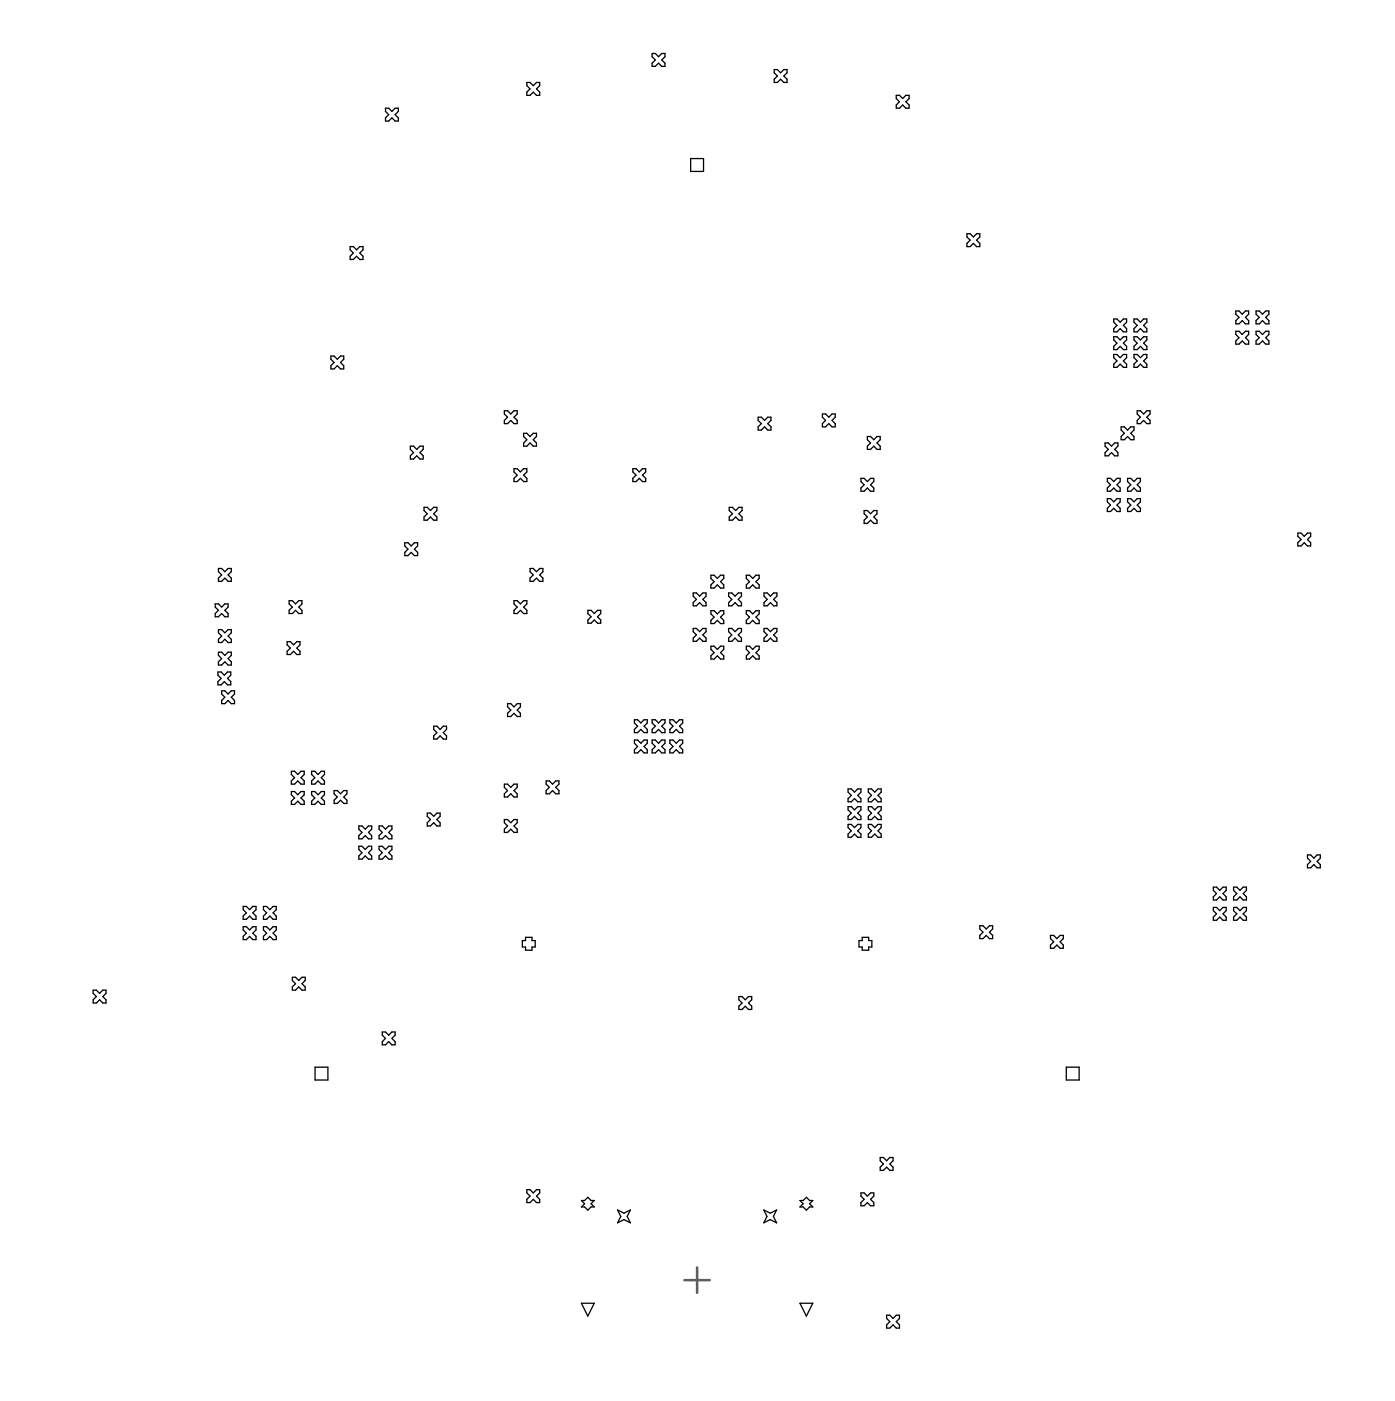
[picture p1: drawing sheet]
<svg xmlns="http://www.w3.org/2000/svg" width="183mm" height="184mm" viewBox="0 0 183 184" stroke-linecap="round" stroke-linejoin="round" font-family="sans-serif">
<g fill="none" stroke="#000" stroke-width=".17">
<path d="M50.7 14.2h.4l.4 .4 .5-.4h.4v.4l-.4 .5 .4 .4v.4h-.4l-.5-.4-.4 .4h-.4v-.4l.4-.4-.4-.5zM69.3 10.8h.4l.4 .5 .4-.5h.5v.5l-.5 .4 .5 .4v.4h-.5l-.4-.4-.4 .4h-.4v-.4l.4-.4-.4-.4zM85.8 7h.4l.4 .5 .4-.5h.4v.5l-.4 .4 .4 .4v.4h-.4l-.4-.4-.4 .4h-.4v-.4l.4-.4-.4-.4zM101.8 9.1h.4l.5 .5 .4-.5h.4v.5l-.4 .4 .4 .4v.4h-.4l-.4-.4-.5 .4h-.4v-.4l.4-.4-.4-.4zM117.9 12.5h.4l.4 .5 .4-.5h.5v.5l-.5 .4 .5 .4v.4h-.5l-.4-.4-.4 .4h-.4v-.4l.4-.4-.4-.4zM46 32.4h.5l.4 .4 .4-.4h.4v.4l-.4 .5 .4 .4v.4h-.4l-.4-.4-.4 .4h-.5v-.4l.5-.4-.5-.5zM90.8 20.8h1.7v1.7h-1.7zM127.2 30.7h.4l.4 .4 .4-.4h.4v.4l-.4 .5 .4 .4v.4h-.4l-.4-.4-.4 .4h-.4v-.4l.4-.4-.4-.5zM43.5 46.8h.4l.5 .4 .4-.4h.4v.4l-.4 .4 .4 .5v.4h-.4l-.4-.4-.5 .4h-.4v-.4l.4-.5-.4-.4zM54 58.6h.4l.4 .5 .4-.5h.4v.5l-.4 .4 .4 .4v.4h-.4l-.4-.4-.4 .4h-.4v-.4l.4-.4-.4-.4zM66.3 54h.4l.5 .4 .4-.4h.4v.4l-.4 .4 .4 .5v.4h-.4l-.4-.4-.5 .4h-.4v-.4l.4-.5-.4-.4zM68.9 57h.4l.4 .4 .4-.4h.4v.4l-.4 .4 .4 .4v.4h-.4l-.4-.4-.4 .4h-.4v-.4l.4-.4-.4-.4z"/>
<path d="M99.7 54.8h.4l.4 .5 .5-.5h.4v.5l-.4 .4 .4 .4v.4h-.4l-.5-.4-.4 .4h-.4v-.4l.4-.4-.4-.4zM108.1 54.4h.5l.4 .4 .4-.4h.4v.4l-.4 .5 .4 .4v.4h-.4l-.4-.4-.4 .4h-.5v-.4l.5-.4-.5-.5zM114.1 57.4h.4l.4 .4 .4-.4h.4v.4l-.4 .4 .4 .4v.5h-.4l-.4-.5-.4 .5h-.4v-.5l.4-.4-.4-.4zM145.3 58.2h.4l.5 .4 .4-.4h.4v.4l-.4 .5 .4 .4v.4h-.4l-.4-.4-.5 .4h-.4v-.4l.4-.4-.4-.5zM146.5 46.6h.4l.4 .4 .4-.4h.4v.4l-.4 .4 .4 .5v.4h-.4l-.4-.4-.4 .4h-.4v-.4l.4-.5-.4-.4zM146.5 41.9h.4l.4 .5 .4-.5h.4v.5l-.4 .4 .4 .4v.4h-.4l-.4-.4-.4 .4h-.4v-.4l.4-.4-.4-.4zM146.5 44.3h.4l.4 .4 .4-.4h.4v.4l-.4 .4 .4 .4v.5h-.4l-.4-.5-.4 .5h-.4v-.5l.4-.4-.4-.4zM147.4 56.1h.5l.4 .4 .4-.4h.4v.4l-.4 .5 .4 .4v.4h-.4l-.4-.4-.4 .4h-.5v-.4l.5-.4-.5-.5zM149.1 41.9h.4l.5 .5 .4-.5h.4v.5l-.4 .4 .4 .4v.4h-.4l-.4-.4-.5 .4h-.4v-.4l.4-.4-.4-.4zM149.1 44.3h.4l.5 .4 .4-.4h.4v.4l-.4 .4 .4 .4v.5h-.4l-.4-.5-.5 .5h-.4v-.5l.4-.4-.4-.4zM149.1 46.6h.4l.5 .4 .4-.4h.4v.4l-.4 .4 .4 .5v.4h-.4l-.4-.4-.5 .4h-.4v-.4l.4-.5-.4-.4zM149.5 54h.5l.4 .4 .4-.4h.4v.4l-.4 .4 .4 .5v.4h-.4l-.4-.4-.4 .4h-.5v-.4l.5-.5-.5-.4z"/>
<path d="M162.5 40.9h.4l.5 .4 .4-.4h.4v.4l-.4 .4 .4 .4v.5h-.4l-.4-.5-.5 .5h-.4v-.5l.4-.4-.4-.4zM162.5 43.5h.4l.5 .5 .4-.5h.4v.5l-.4 .4 .4 .4v.4h-.4l-.4-.4-.5 .4h-.4v-.4l.4-.4-.4-.4zM165.2 40.9h.4l.4 .4 .4-.4h.5v.4l-.5 .4 .5 .4v.5h-.5l-.4-.5-.4 .5h-.4v-.5l.4-.4-.4-.4zM165.2 43.5h.4l.4 .5 .4-.5h.5v.5l-.5 .4 .5 .4v.4h-.5l-.4-.4-.4 .4h-.4v-.4l.4-.4-.4-.4zM28.3 79.4h.4l.4 .4 .5-.4h.4v.4l-.4 .4 .4 .4v.5h-.4l-.5-.5-.4 .5h-.4v-.5l.4-.4-.4-.4zM28.7 74.7h.4l.5 .4 .4-.4h.4v.4l-.4 .5 .4 .4v.4h-.4l-.4-.4-.5 .4h-.4v-.4l.4-.4-.4-.5zM38 79h.4l.5 .4 .4-.4h.4v.4l-.4 .4 .4 .4v.4h-.4l-.4-.4-.5 .4h-.4v-.4l.4-.4-.4-.4zM53.2 71.3h.4l.5 .5 .4-.5h.4v.5l-.4 .4 .4 .4v.4h-.4l-.4-.4-.5 .4h-.4v-.4l.4-.4-.4-.4zM55.8 66.7h.4l.4 .4 .4-.4h.5v.4l-.5 .4 .5 .5v.4h-.5l-.4-.4-.4 .4h-.4v-.4l.4-.5-.4-.4zM67.6 61.6h.4l.4 .4 .5-.4h.4v.4l-.4 .5 .4 .4v.4h-.4l-.5-.4-.4 .4h-.4v-.4l.4-.4-.4-.5zM67.6 79h.4l.4 .4 .5-.4h.4v.4l-.4 .4 .4 .4v.4h-.4l-.5-.4-.4 .4h-.4v-.4l.4-.4-.4-.4zM69.7 74.7h.4l.4 .4 .5-.4h.4v.4l-.4 .5 .4 .4v.4h-.4l-.5-.4-.4 .4h-.4v-.4l.4-.4-.4-.5z"/>
<path d="M83.2 61.6h.4l.5 .4 .4-.4h.4v.4l-.4 .5 .4 .4v.4h-.4l-.4-.4-.5 .4h-.4v-.4l.4-.4-.4-.5zM91.2 77.9h.4l.4 .5 .4-.5h.4v.5l-.4 .4 .4 .4v.4h-.4l-.4-.4-.4 .4h-.4v-.4l.4-.4-.4-.4zM93.5 75.6h.4l.4 .4 .5-.4h.4v.4l-.4 .5 .4 .4v.4h-.4l-.5-.4-.4 .4h-.4v-.4l.4-.4-.4-.5zM95.8 77.9h.4l.5 .5 .4-.5h.4v.5l-.4 .4 .4 .4v.4h-.4l-.4-.4-.5 .4h-.4v-.4l.4-.4-.4-.4zM95.9 66.7h.4l.4 .4 .5-.4h.4v.4l-.4 .4 .4 .5v.4h-.4l-.5-.4-.4 .4h-.4v-.4l.4-.5-.4-.4zM98.1 75.6h.5l.4 .4 .4-.4h.4v.4l-.4 .5 .4 .4v.4h-.4l-.4-.4-.4 .4h-.5v-.4l.5-.4-.5-.5zM100.5 77.9h.4l.4 .5 .4-.5h.5v.5l-.5 .4 .5 .4v.4h-.5l-.4-.4-.4 .4h-.4v-.4l.4-.4-.4-.4zM113.2 62.9h.4l.5 .4 .4-.4h.4v.4l-.4 .4 .4 .4v.5h-.4l-.4-.5-.5 .5h-.4v-.5l.4-.4-.4-.4zM113.6 67.1h.5l.4 .4 .4-.4h.4v.4l-.4 .5 .4 .4v.4h-.4l-.4-.4-.4 .4h-.5v-.4l.5-.4-.5-.5zM145.6 62.9h.4l.5 .4 .4-.4h.4v.4l-.4 .4 .4 .4v.5h-.4l-.4-.5-.5 .5h-.4v-.5l.4-.4-.4-.4zM145.6 65.5h.4l.5 .5 .4-.5h.4v.5l-.4 .4 .4 .4v.4h-.4l-.4-.4-.5 .4h-.4v-.4l.4-.4-.4-.4zM148.3 62.9h.4l.4 .4 .4-.4h.5v.4l-.5 .4 .5 .4v.5h-.5l-.4-.5-.4 .5h-.4v-.5l.4-.4-.4-.4z"/>
<path d="M148.3 65.5h.4l.4 .5 .4-.5h.5v.5l-.5 .4 .5 .4v.4h-.5l-.4-.4-.4 .4h-.4v-.4l.4-.4-.4-.4zM170.7 70.1h.4l.4 .4 .4-.4h.5v.4l-.5 .4 .5 .4v.5h-.5l-.4-.5-.4 .5h-.4v-.5l.4-.4-.4-.4zM28.7 88.3h.4l.4 .4 .4-.4h.4v.4l-.4 .5 .4 .4v.4h-.4l-.4-.4-.4 .4h-.4v-.4l.4-.4-.4-.5zM28.7 82.8h.4l.5 .4 .4-.4h.4v.4l-.4 .4 .4 .4v.5h-.4l-.4-.5-.5 .5h-.4v-.5l.4-.4-.4-.4zM28.7 85.7h.4l.5 .4 .4-.4h.4v.4l-.4 .5 .4 .4v.4h-.4l-.4-.4-.5 .4h-.4v-.4l.4-.4-.4-.5zM29.1 90.8h.5l.4 .4 .4-.4h.4v.4l-.4 .4 .4 .5v.4h-.4l-.4-.4-.4 .4h-.5v-.4l.5-.5-.5-.4zM37.8 84.3h.4l.4 .5 .4-.5h.4v.5l-.4 .4 .4 .4v.4h-.4l-.4-.4-.4 .4h-.4v-.4l.4-.4-.4-.4zM57 95.5h.5l.4 .4 .4-.4h.4v.4l-.4 .4 .4 .4v.4h-.4l-.4-.4-.4 .4h-.5v-.4l.5-.4-.5-.4zM66.7 92.5h.5l.4 .4 .4-.4h.4v.4l-.4 .4 .4 .5v.4h-.4l-.4-.4-.4 .4h-.5v-.4l.5-.5-.5-.4zM77.3 80.2h.4l.5 .4 .4-.4h.4v.4l-.4 .5 .4 .4v.4h-.4l-.4-.4-.5 .4h-.4v-.4l.4-.4-.4-.5zM83.4 97.3h.4l.5 .4 .4-.4h.4v.4l-.4 .4 .4 .4v.5h-.4l-.4-.5-.5 .5h-.4v-.5l.4-.4-.4-.4zM83.4 94.6h.4l.5 .4 .4-.4h.4v.4l-.4 .5 .4 .4v.4h-.4l-.4-.4-.5 .4h-.4v-.4l.4-.4-.4-.5z"/>
<path d="M85.8 94.6h.4l.4 .4 .4-.4h.4v.4l-.4 .5 .4 .4v.4h-.4l-.4-.4-.4 .4h-.4v-.4l.4-.4-.4-.5zM85.8 97.3h.4l.4 .4 .4-.4h.4v.4l-.4 .4 .4 .4v.5h-.4l-.4-.5-.4 .5h-.4v-.5l.4-.4-.4-.4zM88.1 97.3h.4l.4 .4 .5-.4h.4v.4l-.4 .4 .4 .4v.5h-.4l-.5-.5-.4 .5h-.4v-.5l.4-.4-.4-.4zM88.1 94.6h.4l.4 .4 .5-.4h.4v.4l-.4 .5 .4 .4v.4h-.4l-.5-.4-.4 .4h-.4v-.4l.4-.4-.4-.5zM91.2 82.6h.4l.4 .4 .4-.4h.4v.4l-.4 .5 .4 .4v.4h-.4l-.4-.4-.4 .4h-.4v-.4l.4-.4-.4-.5zM93.5 84.9h.4l.4 .5 .5-.5h.4v.5l-.4 .4 .4 .4v.4h-.4l-.5-.4-.4 .4h-.4v-.4l.4-.4-.4-.4zM93.5 80.3h.4l.4 .4 .5-.4h.4v.4l-.4 .4 .4 .4v.5h-.4l-.5-.5-.4 .5h-.4v-.5l.4-.4-.4-.4zM95.8 82.6h.4l.5 .4 .4-.4h.4v.4l-.4 .5 .4 .4v.4h-.4l-.4-.4-.5 .4h-.4v-.4l.4-.4-.4-.5zM98.1 84.9h.5l.4 .5 .4-.5h.4v.5l-.4 .4 .4 .4v.4h-.4l-.4-.4-.4 .4h-.5v-.4l.5-.4-.5-.4zM98.1 80.3h.5l.4 .4 .4-.4h.4v.4l-.4 .4 .4 .4v.5h-.4l-.4-.5-.4 .5h-.5v-.5l.5-.4-.5-.4zM100.5 82.6h.4l.4 .4 .4-.4h.5v.4l-.5 .5 .5 .4v.4h-.5l-.4-.4-.4 .4h-.4v-.4l.4-.4-.4-.5zM32 119.1h.4l.4 .5 .4-.5h.5v.5l-.5 .4 .5 .4v.4h-.5l-.4-.4-.4 .4h-.4v-.4l.4-.4-.4-.4z"/>
<path d="M34.6 119.1h.5l.4 .5 .4-.5h.4v.5l-.4 .4 .4 .4v.4h-.4l-.4-.4-.4 .4h-.5v-.4l.5-.4-.5-.4zM38.3 101.4h.4l.5 .4 .4-.4h.4v.4l-.4 .4 .4 .4v.5h-.4l-.4-.5-.5 .5h-.4v-.5l.4-.4-.4-.4zM38.3 104h.4l.5 .5 .4-.5h.4v.5l-.4 .4 .4 .4v.4h-.4l-.4-.4-.5 .4h-.4v-.4l.4-.4-.4-.4zM41 101.4h.4l.4 .4 .4-.4h.5v.4l-.5 .4 .5 .4v.5h-.5l-.4-.5-.4 .5h-.4v-.5l.4-.4-.4-.4zM41 104h.4l.4 .5 .4-.5h.5v.5l-.5 .4 .5 .4v.4h-.5l-.4-.4-.4 .4h-.4v-.4l.4-.4-.4-.4zM43.9 103.9h.5l.4 .4 .4-.4h.4v.4l-.4 .5 .4 .4v.4h-.4l-.4-.4-.4 .4h-.5v-.4l.5-.4-.5-.5zM47.2 108.6h.4l.4 .4 .5-.4h.4v.4l-.4 .4 .4 .4v.5h-.4l-.5-.5-.4 .5h-.4v-.5l.4-.4-.4-.4zM47.2 111.2h.4l.4 .5 .5-.5h.4v.5l-.4 .4 .4 .4v.4h-.4l-.5-.4-.4 .4h-.4v-.4l.4-.4-.4-.4zM49.8 108.6h.5l.4 .4 .4-.4h.4v.4l-.4 .4 .4 .4v.5h-.4l-.4-.5-.4 .5h-.5v-.5l.5-.4-.5-.4zM49.8 111.2h.5l.4 .5 .4-.5h.4v.5l-.4 .4 .4 .4v.4h-.4l-.4-.4-.4 .4h-.5v-.4l.5-.4-.5-.4zM56.2 106.9h.4l.4 .4 .5-.4h.4v.4l-.4 .4 .4 .4v.5h-.4l-.5-.5-.4 .5h-.4v-.5l.4-.4-.4-.4zM66.3 107.7h.4l.5 .4 .4-.4h.4v.4l-.4 .5 .4 .4v.4h-.4l-.4-.4-.5 .4h-.4v-.4l.4-.4-.4-.5z"/>
<path d="M66.3 103.1h.4l.5 .4 .4-.4h.4v.4l-.4 .4 .4 .4v.5h-.4l-.4-.5-.5 .5h-.4v-.5l.4-.4-.4-.4zM71.8 102.6h.4l.5 .5 .4-.5h.4v.5l-.4 .4 .4 .4v.4h-.4l-.4-.4-.5 .4h-.4v-.4l.4-.4-.4-.4zM111.5 108.4h.4l.5 .4 .4-.4h.4v.4l-.4 .4 .4 .4v.5h-.4l-.4-.5-.5 .5h-.4v-.5l.4-.4-.4-.4zM111.5 103.7h.4l.5 .4 .4-.4h.4v.4l-.4 .4 .4 .5v.4h-.4l-.4-.4-.5 .4h-.4v-.4l.4-.5-.4-.4zM111.5 106h.4l.5 .5 .4-.5h.4v.5l-.4 .4 .4 .4v.4h-.4l-.4-.4-.5 .4h-.4v-.4l.4-.4-.4-.4zM114.2 108.4h.4l.4 .4 .5-.4h.4v.4l-.4 .4 .4 .4v.5h-.4l-.5-.5-.4 .5h-.4v-.5l.4-.4-.4-.4zM114.2 103.7h.4l.4 .4 .5-.4h.4v.4l-.4 .4 .4 .5v.4h-.4l-.5-.4-.4 .4h-.4v-.4l.4-.5-.4-.4zM114.2 106h.4l.4 .5 .5-.5h.4v.5l-.4 .4 .4 .4v.4h-.4l-.5-.4-.4 .4h-.4v-.4l.4-.4-.4-.4zM159.6 116.6h.4l.4 .4 .4-.4h.4v.4l-.4 .5 .4 .4v.4h-.4l-.4-.4-.4 .4h-.4v-.4l.4-.4-.4-.5zM159.6 119.3h.4l.4 .4 .4-.4h.4v.4l-.4 .4 .4 .4v.5h-.4l-.4-.5-.4 .5h-.4v-.5l.4-.4-.4-.4zM162.2 116.6h.4l.5 .4 .4-.4h.4v.4l-.4 .5 .4 .4v.4h-.4l-.4-.4-.5 .4h-.4v-.4l.4-.4-.4-.5zM162.2 119.3h.4l.5 .4 .4-.4h.4v.4l-.4 .4 .4 .4v.5h-.4l-.4-.5-.5 .5h-.4v-.5l.4-.4-.4-.4z"/>
<path d="M171.9 112.4h.5l.4 .4 .4-.4h.4v.4l-.4 .4 .4 .4v.5h-.4l-.4-.5-.4 .5h-.5v-.5l.5-.4-.5-.4zM12.3 130.1h.4l.4 .5 .4-.5h.4v.5l-.4 .4 .4 .4v.4h-.4l-.4-.4-.4 .4h-.4v-.4l.4-.4-.4-.4zM32 121.8h.4l.4 .4 .4-.4h.5v.4l-.5 .5 .5 .4v.4h-.5l-.4-.4-.4 .4h-.4v-.4l.4-.4-.4-.5zM34.6 121.8h.5l.4 .4 .4-.4h.4v.4l-.4 .5 .4 .4v.4h-.4l-.4-.4-.4 .4h-.5v-.4l.5-.4-.5-.5zM38.4 128.5h.5l.4 .4 .4-.4h.4v.4l-.4 .4 .4 .4v.4h-.4l-.4-.4-.4 .4h-.5v-.4l.5-.4-.5-.4zM50.3 135.6h.4l.4 .5 .4-.5h.5v.5l-.5 .4 .5 .4v.4h-.5l-.4-.4-.4 .4h-.4v-.4l.4-.4-.4-.4zM69.1 123.2h.9v.4h.4v.9h-.4v.4h-.9v-.4h-.4v-.9h.4zM97.2 131h.4l.4 .4 .4-.4h.5v.4l-.5 .4 .5 .5v.4h-.5l-.4-.4-.4 .4h-.4v-.4l.4-.5-.4-.4zM113.4 123.2h.8v.4h.4v.9h-.4v.4h-.8v-.4h-.4v-.9h.4zM128.8 121.7h.5l.4 .4 .4-.4h.4v.4l-.4 .4 .4 .5v.4h-.4l-.4-.4-.4 .4h-.5v-.4l.5-.5-.5-.4zM138.1 123h.5l.4 .4 .4-.4h.4v.4l-.4 .4 .4 .4v.4h-.4l-.4-.4-.4 .4h-.5v-.4l.5-.4-.5-.4zM41.4 140.3h1.7v1.7h-1.7z"/>
<path d="M69.3 156.4h.4l.4 .4 .4-.4h.5v.4l-.5 .4 .5 .4v.5h-.5l-.4-.5-.4 .5h-.4v-.5l.4-.4-.4-.4zM76.5 157.8h.4l.4-.4 .4 .4h.4l-.4 .4 .4 .4h-.4l-.4 .5-.4-.5h-.4l.4-.4zM81.2 159l.9 .5 .8-.5-.4 .9 .4 .8-.8-.4-.9 .4 .4-.8zM100.4 159l.9 .5 .8-.5-.4 .9 .4 .8-.8-.4-.9 .4 .5-.8zM105.2 157.8h.4l.4-.4 .5 .4h.4l-.4 .4 .4 .4h-.4l-.5 .5-.4-.5h-.4l.4-.4zM113.2 156.8h.4l.5 .4 .4-.4h.4v.4l-.4 .4 .4 .5v.4h-.4l-.4-.4-.5 .4h-.4v-.4l.4-.5-.4-.4zM115.7 152.1h.5l.4 .5 .4-.5h.4v.5l-.4 .4 .4 .4v.4h-.4l-.4-.4-.4 .4h-.5v-.4l.5-.4-.5-.4zM140.2 140.3h1.7v1.7h-1.7zM76.5 171.3h1.6l-.8 1.7zM105.2 171.3h1.7l-.9 1.7zM116.6 172.9h.4l.4 .4 .5-.4h.4v.4l-.4 .4 .4 .4v.5h-.4l-.5-.5-.4 .5h-.4v-.5l.4-.4-.4-.4z"/>
</g>
<path d="M90 168.3h3.3M91.7 166.6v3.3" fill="none" stroke="#5a5a5a" stroke-width=".33"/>
</svg>
